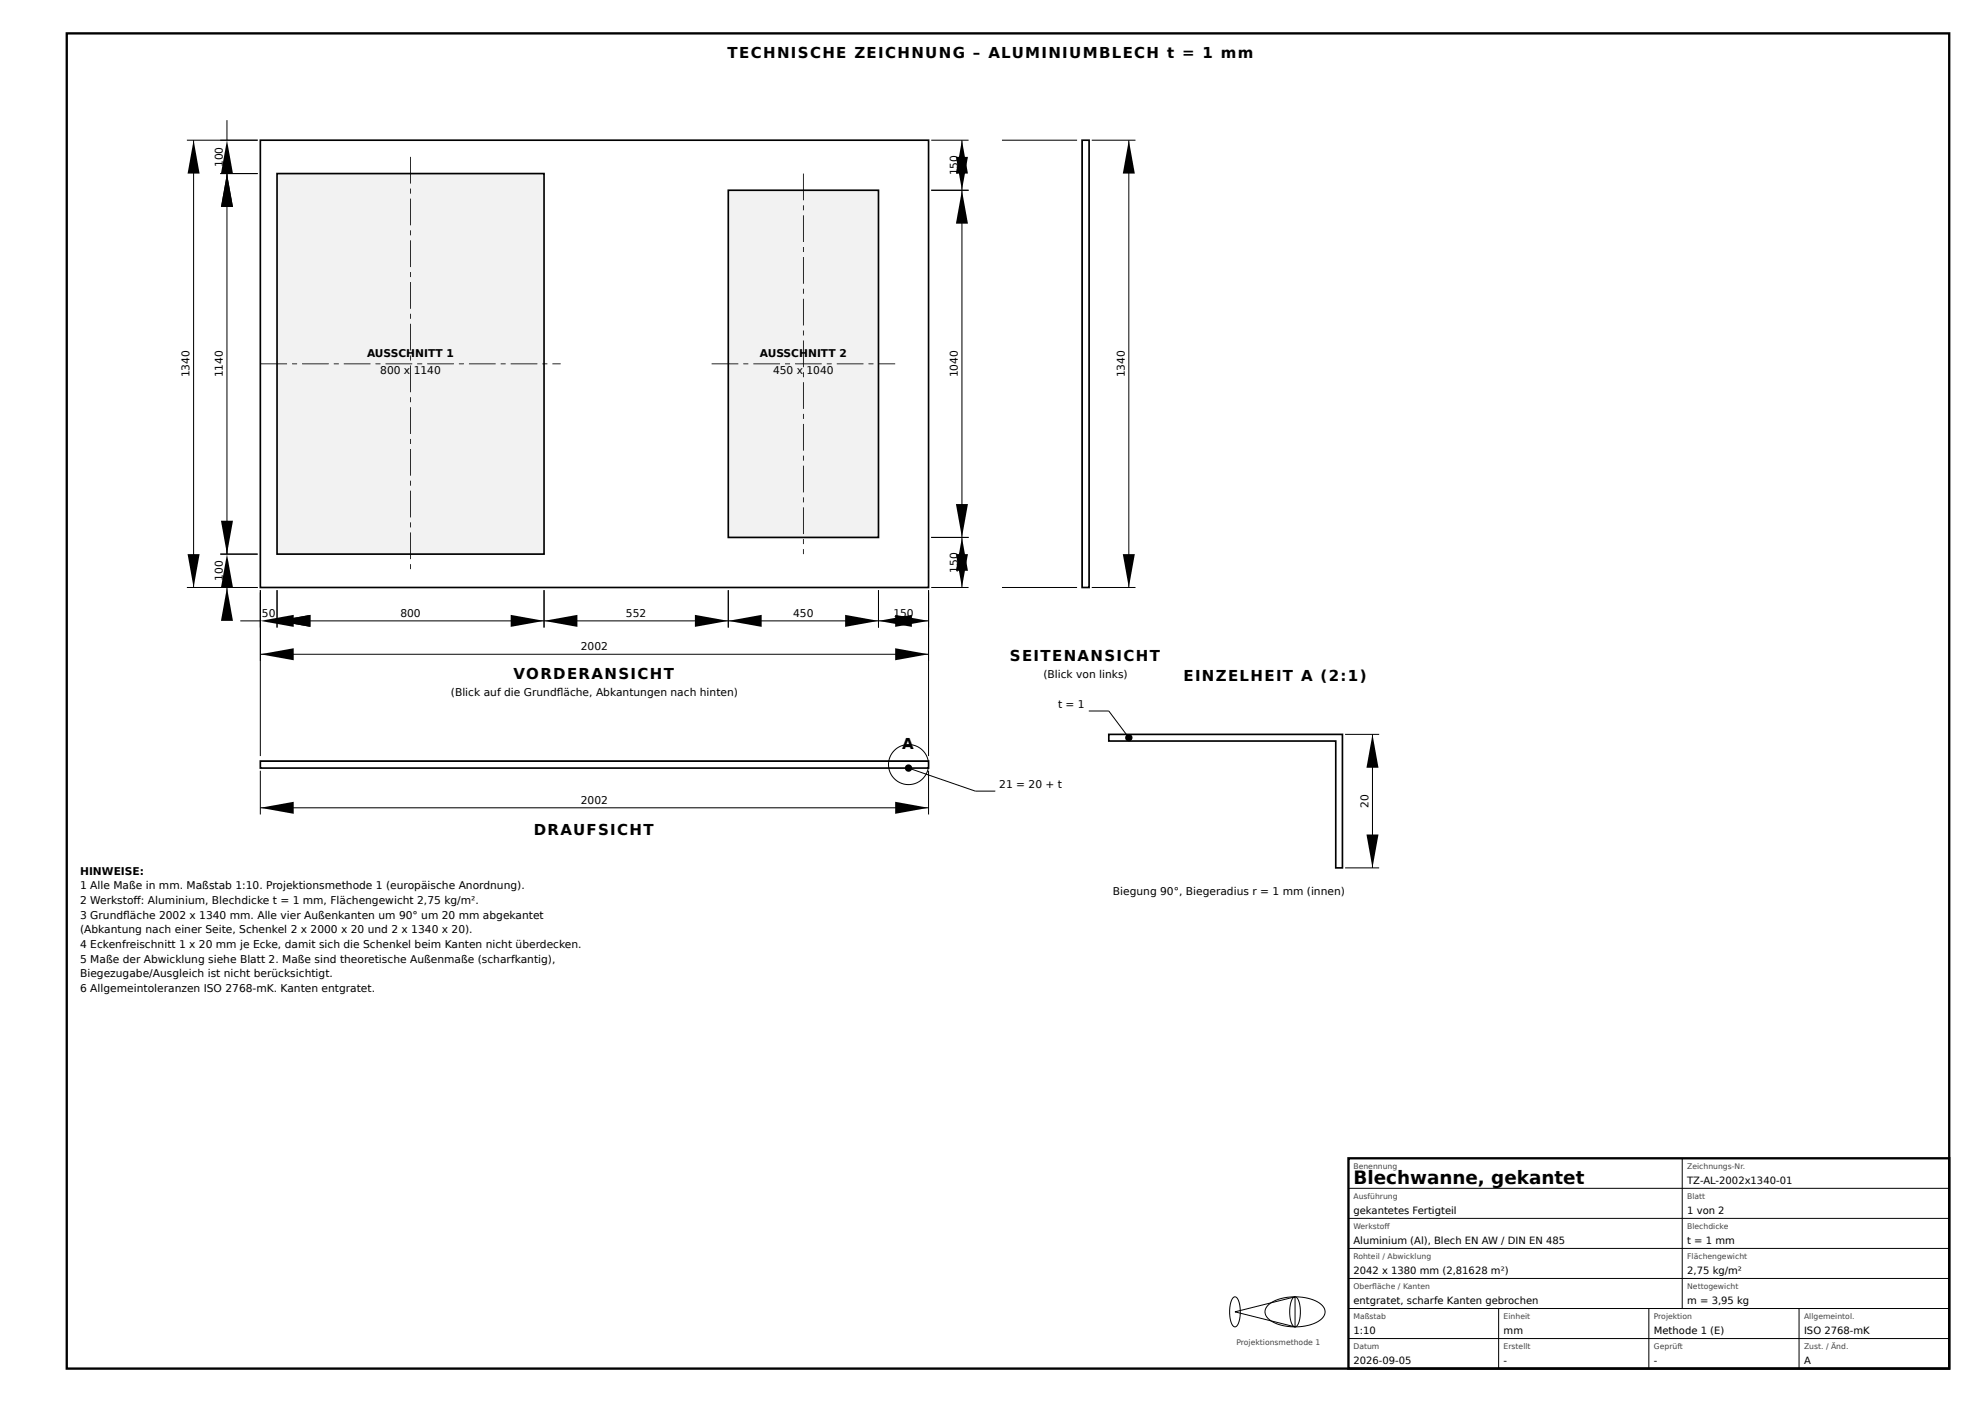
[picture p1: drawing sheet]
<svg xmlns="http://www.w3.org/2000/svg" width="594mm" height="420mm" viewBox="0 0 594 420" stroke-linecap="round" stroke-linejoin="round" font-family="sans-serif">
<defs><g id="words">
<text font-size="5.5" x="405.5" y="354.5">Blechwanne, gekantet</text>
<g font-size="4.5">
<text x="218" y="17.5">TECHNISCHE ZEICHNUNG – ALUMINIUMBLECH t = 1 mm</text>
<text x="302.6" y="197.9">SEITENANSICHT</text>
<text x="153.9" y="203.4">VORDERANSICHT</text>
<text x="354.6" y="203.9">EINZELHEIT A (2:1)</text>
<text x="270.3" y="224.4">A</text>
<text x="159.9" y="249.9">DRAUFSICHT</text>
</g>
<g font-size="3.2">
<text x="66.8" y="50" transform="rotate(-90 66.8 50)">100</text>
<text x="287" y="52.5" transform="rotate(-90 287 52.5)">150</text>
<text x="110" y="107">AUSSCHNITT 1</text>
<text x="227.7" y="107">AUSSCHNITT 2</text>
<text x="56.8" y="113" transform="rotate(-90 56.8 113)">1340</text>
<text x="66.8" y="113" transform="rotate(-90 66.8 113)">1140</text>
<text x="113.9" y="112">800 x</text>
<text x="123.9" y="112">1140</text>
<text x="231.6" y="112">450 x 1040</text>
<text x="287" y="113" transform="rotate(-90 287 113)">1040</text>
<text x="337" y="113" transform="rotate(-90 337 113)">1340</text>
<text x="287" y="171.5" transform="rotate(-90 287 171.5)">150</text>
<text x="66.8" y="174" transform="rotate(-90 66.8 174)">100</text>
<text x="78.5" y="184.7">50</text>
<text x="119.9" y="184.7">800</text>
<text x="187.5" y="184.7">552</text>
<text x="237.6" y="184.7">450</text>
<text x="267.6" y="184.7">150</text>
<text x="174" y="194.7">2002</text>
<text x="312.6" y="202.9">(Blick von links)</text>
<text x="135.1" y="208.4">(Blick auf die Grundfäche, Abkantungen nach hinten)</text>
<text x="166.8" y="208.4">l</text>
<text x="317" y="211.9">t = 1</text>
<text x="299.4" y="235.9">21 = 20 + t</text>
<text x="174" y="240.7">2002</text>
<text x="410" y="242" transform="rotate(-90 410 242)">20</text>
<text x="24" y="261.9">HINWEISE:</text>
<text x="24" y="266.3">1 Alle Maße in mm. Maßstab 1:10. Projektionsmethode 1 (europäische Anordnung).</text>
<text x="333.4" y="267.9">Biegung 90°, Biegeradius r = 1 mm (innen)</text>
<text x="24" y="270.7">2 Werkstof: Aluminium, Blechdicke t = 1 mm, Flächengewicht 2,75 kg/m².</text>
<text x="24" y="275.1">3 Grundfäche 2002 x 1340 mm. Alle vier Außenkanten um 90° um 20 mm abgekantet</text>
<text x="36.9" y="275.1">l</text>
<text x="40" y="270.7">f</text>
<text x="24" y="279.5">(Abkantung nach einer Seite, Schenkel 2 x 2000 x 20 und 2 x 1340 x 20).</text>
<text x="24" y="283.9">4 Eckenfreischnitt 1 x 20 mm je Ecke, damit sich die Schenkel beim Kanten nicht überdecken.</text>
<text x="24" y="288.3">5 Maße der Abwicklung siehe Blatt 2. Maße sind theoretische Außenmaße (scharfkantig),</text>
<text x="24" y="292.7">Biegezugabe/Ausgleich ist nicht berücksichtigt.</text>
<text x="24" y="297.1">6 Allgemeintoleranzen ISO 2768-mK. Kanten entgratet.</text>
</g>
<g font-size="3">
<text x="505.5" y="354.5">TZ-AL-2002x1340-01</text>
<text x="405.5" y="363.5">gekantetes Fertigteil</text>
<text x="505.5" y="363.5">1 von 2</text>
<text x="405.5" y="372.5">Aluminium (Al), Blech EN AW / DIN EN 485</text>
<text x="505.5" y="372.5">t = 1 mm</text>
<text x="405.5" y="381.5">2042 x 1380 mm (2,81628 m²)</text>
<text x="505.5" y="381.5">2,75 kg/m²</text>
<text x="405.5" y="390.5">entgratet, scharfe Kanten gebrochen</text>
<text x="505.5" y="390.5">m = 3,95 kg</text>
<text x="405.5" y="399.5">1:10</text>
<text x="450.5" y="399.5">mm</text>
<text x="495.5" y="399.5">Methode 1 (E)</text>
<text x="540.5" y="399.5">ISO 2768-mK</text>
<text x="405.5" y="408.5">2026-09-05</text>
<text x="450.5" y="408.5">-</text>
<text x="495.5" y="408.5">-</text>
<text x="540.5" y="408.5">A</text>
</g>
<g font-size="2.3" fill="#444">
<text x="405.5" y="350.1">Benennung</text>
<text x="505.5" y="350.1">Zeichnungs-Nr.</text>
<text x="405.5" y="359.1">Ausführung</text>
<text x="505.5" y="359.1">Blatt</text>
<text x="405.5" y="368.1">Werkstof</text>
<text x="414.8" y="368.1">f</text>
<text x="505.5" y="368.1">Blechdicke</text>
<text x="405.5" y="377.1">Rohteil / Abwicklung</text>
<text x="505.5" y="377.1">Flächengewicht</text>
<text x="405.5" y="386.1">Oberfäche / Kanten</text>
<text x="411.1" y="386.1">l</text>
<text x="505.5" y="386.1">Nettogewicht</text>
<text x="405.5" y="395.1">Maßstab</text>
<text x="450.5" y="395.1">Einheit</text>
<text x="495.5" y="395.1">Projektion</text>
<text x="540.5" y="395.1">Allgemeintol.</text>
<text x="370.4" y="402.9">Projektionsmethode 1</text>
<text x="405.5" y="404.1">Datum</text>
<text x="450.5" y="404.1">Erstellt</text>
<text x="495.5" y="404.1">Geprüft</text>
<text x="540.5" y="404.1">Zust. / Änd.</text>
</g>
</g></defs>
<path d="M20 10h564v399.9h-564zM404 346.9h180v63h-180z" fill="none" stroke="#000" stroke-width=".7" stroke-linecap="butt"/>
<g fill="none" stroke="#000" stroke-width=".3">
<path d="M404 355.9h180M504 346.9v45M404 364.9h180M404 373.9h180M369.5 388.6a1.29 1.29 0 0 1 1.7 1.3l.4 2.1a6.9 6.9 0 0 1-1.3 5.3 1.71 1.71 0 0 1-1.6-1.9l-.3-1.6a7.5 7.5 0 0 1 1.1-5.2zM370 392.9l18-4.5v9zM379.9 390.9l1.1-.9 1.5-.7 4-.8 4.1 .1 3.5 1a3.5 3.5 0 0 1 2.7 4.2 8.8 8.8 0 0 1-7.6 3.6l-4.1-.2-3.3-1a3.5 3.5 0 0 1-2.6-4.2zM387.5 388.6a1.29 1.29 0 0 1 1.7 1.3l.4 2.1a6.9 6.9 0 0 1-1.3 5.3 1.71 1.71 0 0 1-1.6-1.9l-.3-1.6a7.5 7.5 0 0 1 1.1-5.2zM404 382.9h180M404 391.9h180M449 391.9v18M494 391.9v18"/>
<path d="M539 391.9v18M404 400.9h180"/>
</g>
<path d="M78 42h200.2v134h-200.2z" fill="none" stroke="#000" stroke-width=".5"/>
<path d="M83 52h80v114h-80z" fill="#f2f2f2"/>
<path d="M83 52h80v114h-80z" fill="none" stroke="#000" stroke-width=".5"/>
<path d="M218.2 57h45v104h-45z" fill="#f2f2f2"/>
<path d="M218.2 57h45v104h-45zM324.2 42h2.1v134h-2.1zM332.2 219.9h70v40h-2v-38h-68zM78 227.9h200.2v2.1h-200.2z" fill="none" stroke="#000" stroke-width=".5"/>
<g fill="#000">
<path d="M58 42l1.8 10h-3.6zM68 42l1.8 10h-3.6zM288.2 42l1.8 10h-3.6zM286.4 47h3.6l-1.8 10zM338.2 42l1.8 10h-3.6zM68 52l1.8 10h-3.6zM288.2 57l1.8 10h-3.6zM66.2 156h3.6l-1.8 10zM286.4 151h3.6l-1.8 10zM56.2 166h3.6l-1.8 10zM68 166l1.8 10h-3.6zM288.2 161l1.8 10h-3.6z"/>
<path d="M286.4 166h3.6l-1.8 10zM336.4 166h3.6l-1.8 10zM68 176l1.8 10h-3.6zM78 196l10-1.8v3.5zM78 186l10-1.8v3.6zM83 186l10-1.8v3.6zM153 184.2l10 1.8-10 1.8zM163 186l10-1.8v3.6zM208.2 184.2l10 1.8-10 1.8zM218.2 186l10-1.8v3.6zM253.2 184.2l10 1.8-10 1.8zM268.2 184.2l10 1.8-10 1.8z"/>
<path d="M268.2 194.2l10 1.8-10 1.7zM263.2 186l10-1.8v3.6zM411.2 219.9l1.8 10h-3.6zM78 241.9l10-1.8v3.6zM268.2 240.1l10 1.8-10 1.8zM409.4 249.9h3.6l-1.8 10z"/>
<path d="M122.9 47h.2v8h-.2zM122.9 56.5h.2v1.5h-.2zM122.9 59.5h.2v8h-.2zM122.9 69h.2v1.5h-.2zM122.9 72h.2v8h-.2zM122.9 81.5h.2v1.5h-.2zM122.9 84.5h.2v8h-.2zM122.9 94h.2v1.5h-.2zM122.9 97h.2v8h-.2zM122.9 106.5h.2v1.5h-.2zM122.9 109.5h.2v8h-.2zM122.9 119h.2v1.5h-.2zM122.9 122h.2v8h-.2zM122.9 131.5h.2v1.5h-.2zM122.9 134.5h.2v8h-.2zM122.9 144h.2v1.5h-.2zM122.9 147h.2v8h-.2zM122.9 156.5h.2v1.5h-.2zM122.9 159.5h.2v8h-.2zM122.9 169h.2v1.5h-.2z"/>
<path d="M240.6 52h.2v8h-.2zM240.6 61.5h.2v1.5h-.2zM240.6 64.5h.2v8h-.2zM240.6 74h.2v1.5h-.2zM240.6 77h.2v8h-.2zM240.6 86.5h.2v1.5h-.2zM240.6 89.5h.2v8h-.2zM240.6 99h.2v1.5h-.2zM240.6 102h.2v8h-.2zM240.6 111.5h.2v1.5h-.2zM240.6 114.5h.2v8h-.2zM240.6 124h.2v1.5h-.2zM240.6 127h.2v8h-.2zM240.6 136.5h.2v1.5h-.2zM240.6 139.5h.2v8h-.2zM240.6 149h.2v1.5h-.2zM240.6 152h.2v8h-.2zM240.6 161.5h.2v1.5h-.2zM240.6 164.5h.2v1.5h-.2z"/>
<path d="M78 108.8h8v.3h-8zM87.5 108.8h1.5v.3h-1.5zM90.5 108.8h8v.3h-8zM100 108.8h1.5v.3h-1.5zM103 108.8h8v.3h-8zM112.5 108.8h1.5v.3h-1.5zM115.5 108.8h8v.3h-8zM125 108.8h1.5v.3h-1.5zM128 108.8h8v.3h-8zM137.5 108.8h1.5v.3h-1.5zM140.5 108.8h8v.3h-8zM150 108.8h1.5v.3h-1.5zM153 108.8h8v.3h-8zM162.5 108.8h1.5v.3h-1.5zM165.5 108.8h2.5v.3h-2.5z"/>
<path d="M213.2 108.8h8v.3h-8zM222.7 108.8h1.5v.3h-1.5zM225.7 108.8h8v.3h-8zM235.2 108.8h1.5v.3h-1.5zM238.2 108.8h8v.3h-8zM247.7 108.8h1.5v.3h-1.5zM250.7 108.8h8v.3h-8zM260.2 108.8h1.5v.3h-1.5zM263.2 108.8h5v.3h-5z"/>
<circle cx="272.2" cy="230" r="1.1"/>
<circle cx="338.2" cy="220.9" r="1.1"/>
</g>
<g fill="none" stroke="#000" stroke-width=".3">
<path d="M68 36v6M56 42h21.2M58 42v134M66 52h11.2M68 52v114M279 42h11.2M279 57h11.2M288.2 42v134M300.2 42h22.5M324.3 42v134M327.1 42h13.1M338.2 42v134"/>
<path d="M56 176h21.2M66 166h11.2M68 176v6M78 176.8v49.6M83 176.8v11.2M163 176.8v11.2M218.2 176.8v11.2M263.2 176.8v11.2M278.2 176.8v49.6M279 176h11.2M279 161h11.2M300.2 176h22.5"/>
<path d="M327.1 176h13.1M72 186h6M78 196h200.2M83 186h195.2M326.2 212.9h6l6 8M403 219.9h10.2M411.2 219.9v40M78 230.8v13.1M78 228h200.2M272.2 230l20 6.9h6M278.2 230.8v13.1M78 241.9h200.2"/>
<path d="M403 259.9h10.2"/>
<circle cx="272.2" cy="229" r="6"/>
</g>
<use href="#words"/>
</svg>
